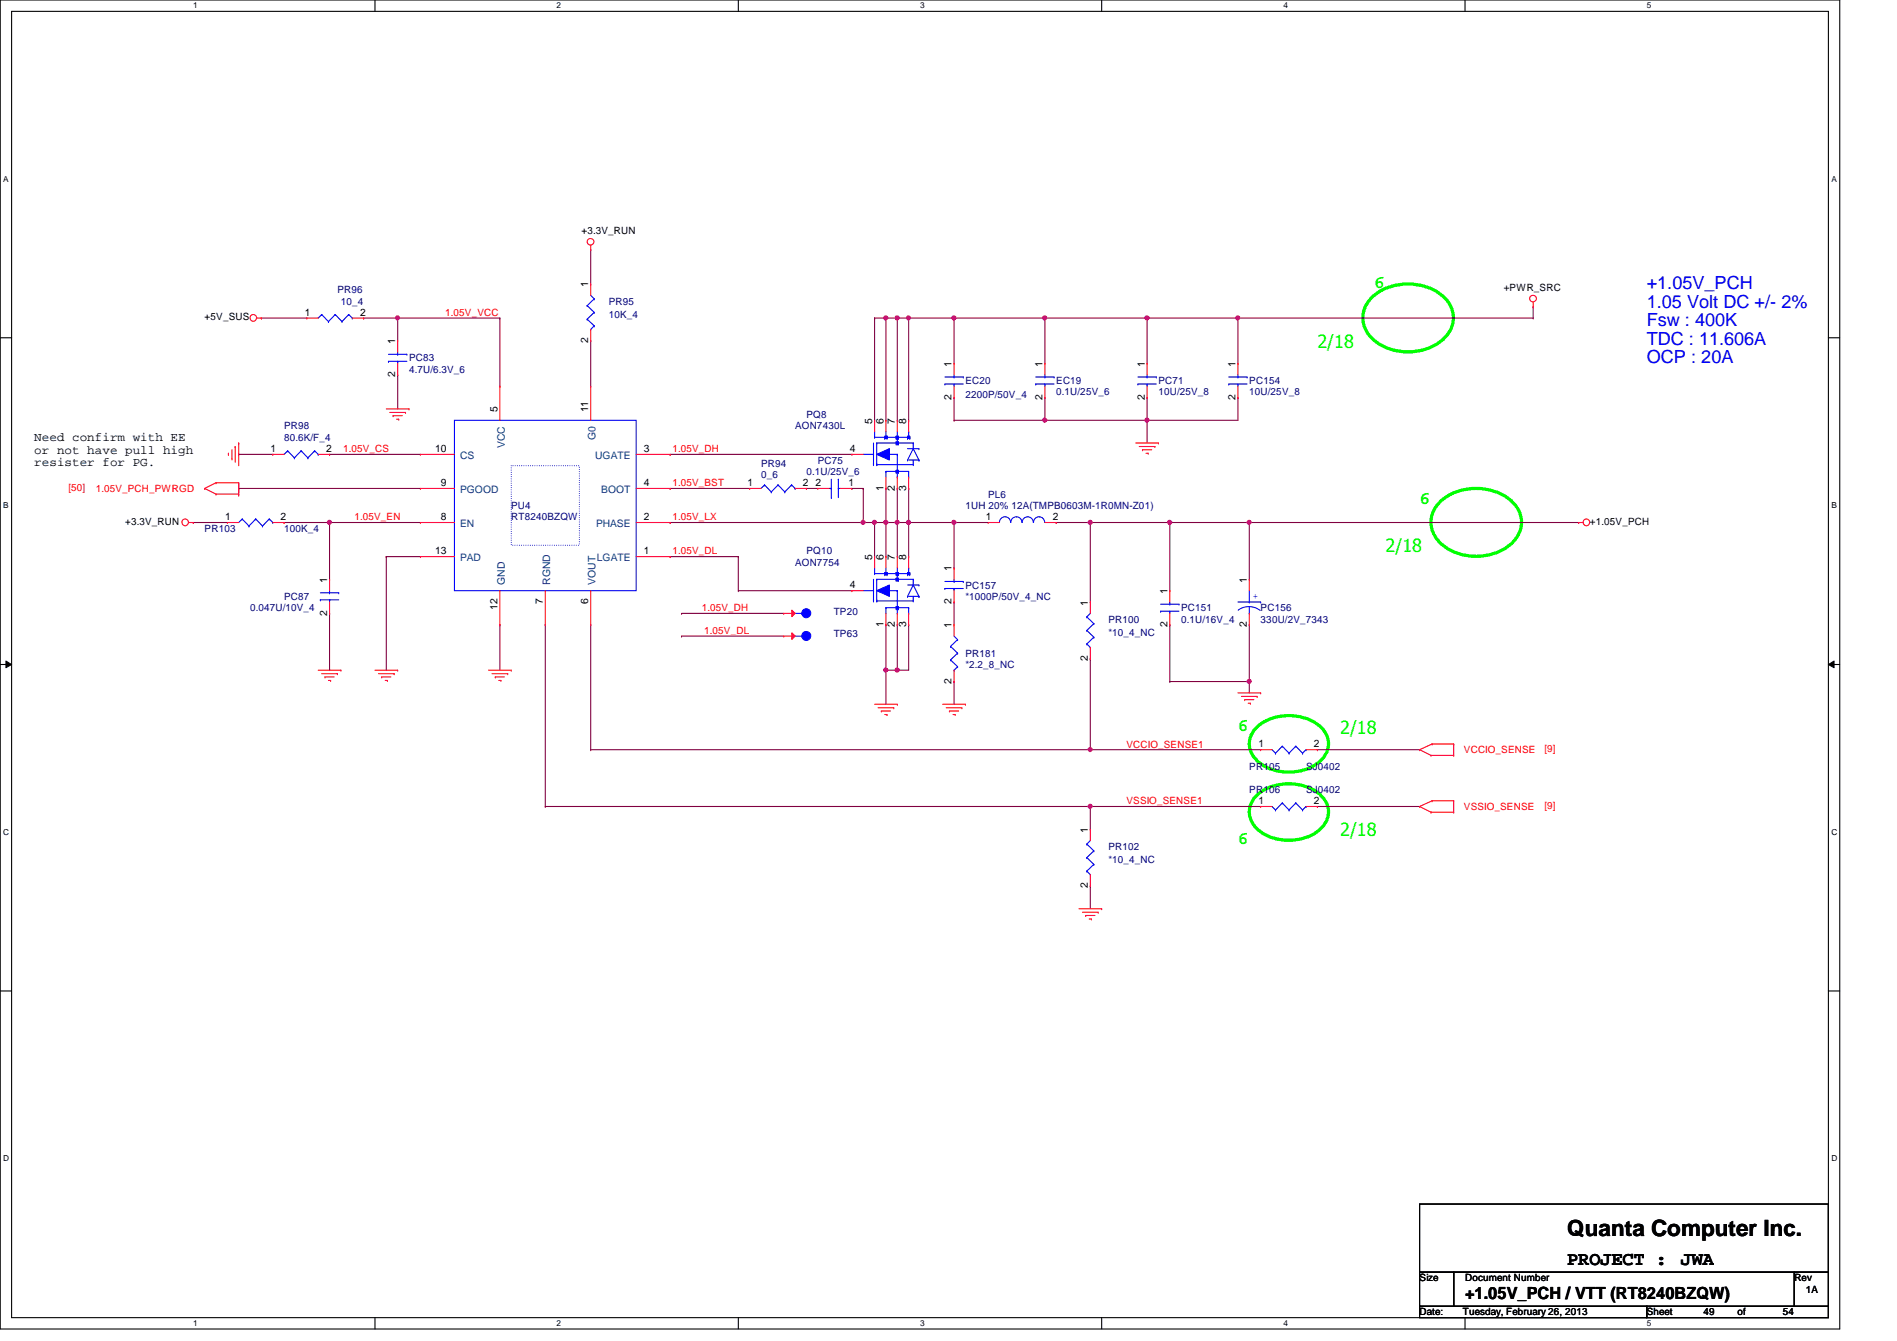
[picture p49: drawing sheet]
<svg xmlns="http://www.w3.org/2000/svg" width="297mm" height="210mm" viewBox="0 0 297 210" stroke-linecap="round" stroke-linejoin="round" font-family="sans-serif">
<defs><g id="words">
<text font-size="3.5" x="245.4" y="193.5">Quanta Computer Inc.</text>
<g font-size="3">
<text x="245.4" y="198.1">PROJECT :</text>
<text x="263.2" y="198.1">JWA</text>
</g>
<g font-size="2.8" fill="#0f0">
<text x="215.2" y="45">6</text>
<text x="206.3" y="54.4">2/18</text>
<text x="222.3" y="78.8">6</text>
<text x="217" y="86.4">2/18</text>
<text x="193.8" y="114.4">6</text>
<text x="209.8" y="114.9">2/18</text>
<text x="209.8" y="130.9">2/18</text>
<text x="193.8" y="132.2">6</text>
</g>
<g font-size="2.8" fill="#00f">
<text x="257.8" y="45.2">+1.05V_PCH</text>
<text x="257.8" y="48.1">1.05 Volt DC +/- 2%</text>
<text x="257.8" y="51.1">Fsw : 400K</text>
<text x="257.8" y="54">TDC : 11.606A</text>
<text x="257.8" y="56.9">OCP : 20A</text>
</g>
<text font-size="2.6" x="229.4" y="203.3">+1.05V_PCH / VTT (RT8240BZQW)</text>
<g font-size="1.9">
<text x="5.4" y="69.1">Need confirm with EE</text>
<text x="5.4" y="71">or not have pull high</text>
<text x="5.4" y="73">resister for PG.</text>
</g>
<g font-size="1.6">
<text x="91.1" y="36.7">+3.3V_RUN</text>
<text x="92.1" y="45" transform="rotate(-90 92.1 45)">1</text>
<text x="235.5" y="45.6">+PWR_SRC</text>
<text x="32" y="50.2">+5V_SUS</text>
<text x="47.7" y="49.4">1</text>
<text x="56.4" y="49.4">2</text>
<text x="61.9" y="53.9" transform="rotate(-90 61.9 53.9)">1</text>
<text x="92.1" y="53.7" transform="rotate(-90 92.1 53.7)">2</text>
<text x="61.9" y="59" transform="rotate(-90 61.9 59)">2</text>
<text x="149" y="57.4" transform="rotate(-90 149 57.4)">1</text>
<text x="163.2" y="57.4" transform="rotate(-90 163.2 57.4)">1</text>
<text x="179.2" y="57.4" transform="rotate(-90 179.2 57.4)">1</text>
<text x="193.5" y="57.4" transform="rotate(-90 193.5 57.4)">1</text>
<text x="77.9" y="64.6" transform="rotate(-90 77.9 64.6)">5</text>
<text x="92.1" y="64.6" transform="rotate(-90 92.1 64.6)">11</text>
<text x="149" y="62.6" transform="rotate(-90 149 62.6)">2</text>
<text x="163.2" y="62.6" transform="rotate(-90 163.2 62.6)">2</text>
<text x="179.2" y="62.6" transform="rotate(-90 179.2 62.6)">2</text>
<text x="193.5" y="62.6" transform="rotate(-90 193.5 62.6)">2</text>
<text x="42.4" y="70.7">1</text>
<text x="51.1" y="70.7">2</text>
<text x="68.2" y="70.7">10</text>
<text x="100.8" y="70.7">3</text>
<text x="133.1" y="70.7">4</text>
<text x="136.6" y="66.3" transform="rotate(-90 136.6 66.3)">5</text>
<text x="138.3" y="66.3" transform="rotate(-90 138.3 66.3)">6</text>
<text x="140.1" y="66.3" transform="rotate(-90 140.1 66.3)">7</text>
<text x="141.9" y="66.3" transform="rotate(-90 141.9 66.3)">8</text>
<text x="69" y="76.1">9</text>
<text x="100.8" y="76.1">4</text>
<text x="117" y="76.1">1</text>
<text x="125.7" y="76.1">2</text>
<text x="127.7" y="76.1">2</text>
<text x="132.8" y="76.1">1</text>
<text x="138.3" y="76.8" transform="rotate(-90 138.3 76.8)">1</text>
<text x="140.1" y="76.8" transform="rotate(-90 140.1 76.8)">2</text>
<text x="141.9" y="76.8" transform="rotate(-90 141.9 76.8)">3</text>
<text x="19.6" y="82.2">+3.3V_RUN</text>
<text x="35.3" y="81.4">1</text>
<text x="43.9" y="81.4">2</text>
<text x="69" y="81.4">8</text>
<text x="100.8" y="81.4">2</text>
<text x="154.4" y="81.4">1</text>
<text x="164.8" y="81.4">2</text>
<text x="249" y="82.2">+1.05V_PCH</text>
<text x="68.2" y="86.7">13</text>
<text x="100.8" y="86.7">1</text>
<text x="136.6" y="87.7" transform="rotate(-90 136.6 87.7)">5</text>
<text x="138.3" y="87.7" transform="rotate(-90 138.3 87.7)">6</text>
<text x="140.1" y="87.7" transform="rotate(-90 140.1 87.7)">7</text>
<text x="141.9" y="87.7" transform="rotate(-90 141.9 87.7)">8</text>
<text x="149" y="89.5" transform="rotate(-90 149 89.5)">1</text>
<text x="51.2" y="91.2" transform="rotate(-90 51.2 91.2)">1</text>
<text x="77.9" y="95.5" transform="rotate(-90 77.9 95.5)">12</text>
<text x="85" y="94.6" transform="rotate(-90 85 94.6)">7</text>
<text x="92.1" y="94.6" transform="rotate(-90 92.1 94.6)">6</text>
<text x="133.1" y="92.1">4</text>
<text x="149" y="94.6" transform="rotate(-90 149 94.6)">2</text>
<text x="170.3" y="94.8" transform="rotate(-90 170.3 94.8)">1</text>
<text x="182.8" y="93" transform="rotate(-90 182.8 93)">1</text>
<text x="195.2" y="91.2" transform="rotate(-90 195.2 91.2)">1</text>
<text x="51.2" y="96.4" transform="rotate(-90 51.2 96.4)">2</text>
<text x="138.3" y="98.1" transform="rotate(-90 138.3 98.1)">1</text>
<text x="140.1" y="98.1" transform="rotate(-90 140.1 98.1)">2</text>
<text x="141.9" y="98.1" transform="rotate(-90 141.9 98.1)">3</text>
<text x="149" y="98.3" transform="rotate(-90 149 98.3)">1</text>
<text x="182.8" y="98.1" transform="rotate(-90 182.8 98.1)">2</text>
<text x="195.2" y="98.1" transform="rotate(-90 195.2 98.1)">2</text>
<text x="149" y="107" transform="rotate(-90 149 107)">2</text>
<text x="170.3" y="103.5" transform="rotate(-90 170.3 103.5)">2</text>
<text x="197.1" y="117">1</text>
<text x="205.7" y="117">2</text>
<text x="197.1" y="125.9">1</text>
<text x="205.7" y="125.9">2</text>
<text x="170.3" y="130.3" transform="rotate(-90 170.3 130.3)">1</text>
<text x="170.3" y="139" transform="rotate(-90 170.3 139)">2</text>
<text x="222.3" y="200.6">Size</text>
<text x="229.4" y="200.6">Document Number</text>
<text x="281" y="200.6">Rev</text>
<text x="282.7" y="202.4">1A</text>
<text x="222.3" y="205.9">Date:</text>
<text x="229.1" y="205.9">Tuesday, February 26, 2013</text>
<text x="257.8" y="205.9">Sheet</text>
<text x="266.7" y="205.9">49</text>
<text x="272.1" y="205.9">of</text>
<text x="279.2" y="205.9">54</text>
</g>
<g font-size="1.6" fill="#000080">
<text x="52.8" y="45.9">PR96</text>
<text x="53.4" y="47.7">10_4</text>
<text x="95.3" y="47.7">PR95</text>
<text x="95.3" y="49.8">10K_4</text>
<text x="64" y="56.6">PC83</text>
<text x="64" y="58.3">4.7U/6.3V_6</text>
<text x="126.3" y="65.4">PQ8</text>
<text x="151.2" y="60.1">EC20</text>
<text x="151.2" y="62.2">2200P/50V_4</text>
<text x="165.4" y="60.1">EC19</text>
<text x="165.4" y="61.9">0.1U/25V_6</text>
<text x="181.4" y="60.1">PC71</text>
<text x="181.4" y="61.9">10U/25V_8</text>
<text x="195.6" y="60.1">PC154</text>
<text x="195.6" y="61.9">10U/25V_8</text>
<text x="44.5" y="67.2">PR98</text>
<text x="44.5" y="69">80.6K/F_4</text>
<text x="124.5" y="67.2">AON7430L</text>
<text x="119.2" y="73.1">PR94</text>
<text x="119.2" y="74.9">0_6</text>
<text x="126.3" y="74.3">0.1U/25V_6</text>
<text x="128.1" y="72.6">PC75</text>
<text x="154.7" y="77.9">PL6</text>
<text x="32" y="83.2">PR103</text>
<text x="44.5" y="83.2">100K_4</text>
<text x="80" y="79.7">PU4</text>
<text x="80" y="81.4">RT8240BZQW</text>
<text x="151.2" y="79.7">1UH 20% 12A(TMPB0603M-1R0MN-Z01)</text>
<text x="124.5" y="88.6">AON7754</text>
<text x="126.3" y="86.8">PQ10</text>
<text x="39.2" y="95.7">0.047U/10V_4</text>
<text x="44.5" y="93.9">PC87</text>
<text x="151.2" y="92.1">PC157</text>
<text x="151.2" y="93.9">*1000P/50V_4_NC</text>
<text x="185" y="95.7">PC151</text>
<text x="197.4" y="95.7">PC156</text>
<text x="130.6" y="99.8">TP63</text>
<text x="130.6" y="96.2">TP20</text>
<text x="173.6" y="97.5">PR100</text>
<text x="173.6" y="99.6">*10_4_NC</text>
<text x="185" y="97.5">0.1U/16V_4</text>
<text x="197.4" y="97.5">330U/2V_7343</text>
<text x="151.2" y="102.8">PR181</text>
<text x="151.2" y="104.6">*2.2_8_NC</text>
<text x="195.6" y="124.1">PR106</text>
<text x="195.6" y="120.6">PR105</text>
<text x="204.5" y="124.1">SJ0402</text>
<text x="204.5" y="120.6">SJ0402</text>
<text x="173.6" y="133">PR102</text>
<text x="173.6" y="135.1">*10_4_NC</text>
</g>
<g font-size="1.6" fill="#f00">
<text x="69.7" y="49.4">1.05V_VCC</text>
<text x="53.7" y="70.8">1.05V_CS</text>
<text x="105.3" y="70.8">1.05V_DH</text>
<text x="10.7" y="76.8">[50]</text>
<text x="15" y="77">1.05V_PCH_PWRGD</text>
<text x="105.3" y="76.1">1.05V_BST</text>
<text x="55.5" y="81.4">1.05V_EN</text>
<text x="105.3" y="81.4">1.05V_LX</text>
<text x="105.3" y="86.8">1.05V_DL</text>
<text x="109.9" y="95.7">1.05V_DH</text>
<text x="110.3" y="99.2">1.05V_DL</text>
<text x="176.4" y="117">VCCIO_SENSE1</text>
<text x="229.2" y="117.9">VCCIO_SENSE</text>
<text x="241.8" y="117.7">[9]</text>
<text x="176.4" y="125.9">VSSIO_SENSE1</text>
<text x="229.2" y="126.8">VSSIO_SENSE</text>
<text x="241.8" y="126.6">[9]</text>
</g>
<g font-size="1.6" fill="#004080">
<text x="72" y="71.8">CS</text>
<text x="79" y="70.1" transform="rotate(-90 79 70.1)">VCC</text>
<text x="93.2" y="71.8">UGATE</text>
<text x="93.3" y="68.8" transform="rotate(-90 93.3 68.8)">G0</text>
<text x="72" y="77.2">PGOOD</text>
<text x="94.1" y="77.2">BOOT</text>
<text x="72" y="82.5">EN</text>
<text x="93.3" y="82.5">PHASE</text>
<text x="72" y="87.8">PAD</text>
<text x="93.5" y="87.8">LGATE</text>
<text x="79" y="91.6" transform="rotate(-90 79 91.6)">GND</text>
<text x="86.1" y="91.6" transform="rotate(-90 86.1 91.6)">RGND</text>
<text x="93.3" y="91.6" transform="rotate(-90 93.3 91.6)">VOUT</text>
</g>
<text font-size="1.6" fill="#00f" x="196.2" y="93.7">+</text>
<g font-size="1.3">
<text x="30.3" y="1.3">1</text>
<text x="87.2" y="1.3">2</text>
<text x="144.1" y="1.3">3</text>
<text x="201" y="1.3">4</text>
<text x="257.8" y="1.3">5</text>
<text x=".5" y="28.4">A</text>
<text x="286.8" y="28.4">A</text>
<text x=".5" y="79.5">B</text>
<text x="286.8" y="79.5">B</text>
<text x=".5" y="130.7">C</text>
<text x="286.8" y="130.7">C</text>
<text x=".5" y="181.8">D</text>
<text x="286.8" y="181.8">D</text>
<text x="30.3" y="207.6">1</text>
<text x="87.2" y="207.6">2</text>
<text x="144.1" y="207.6">3</text>
<text x="201" y="207.6">4</text>
<text x="257.8" y="207.6">5</text>
</g>
</g></defs>
<path d="M0 0h288.1v208h-288.1zM1.8 1.8h284.5v204.4h-284.5z" fill="none" stroke="#000" stroke-width=".17"/>
<g fill="#fff">
<path d="M30.3 .2h.6v1.4h-.6z"/>
<path d="M30.3 206.4h.6v1.4h-.6z"/>
</g>
<path d="M58.7 0v1.8M58.7 206.2v1.8" fill="none" stroke="#000" stroke-width=".17"/>
<g fill="#fff">
<path d="M87.2 .2h.6v1.4h-.6z"/>
<path d="M87.2 206.4h.6v1.4h-.6z"/>
</g>
<path d="M115.6 0v1.8M115.6 206.2v1.8" fill="none" stroke="#000" stroke-width=".17"/>
<g fill="#fff">
<path d="M144.1 .2h.6v1.4h-.6z"/>
<path d="M144.1 206.4h.6v1.4h-.6z"/>
</g>
<path d="M172.5 0v1.8M172.5 206.2v1.8" fill="none" stroke="#000" stroke-width=".17"/>
<g fill="#fff">
<path d="M201 .2h.6v1.4h-.6z"/>
<path d="M201 206.4h.6v1.4h-.6z"/>
</g>
<path d="M229.4 0v1.8M229.4 206.2v1.8" fill="none" stroke="#000" stroke-width=".17"/>
<g fill="#fff">
<path d="M257.8 .2h.7v1.4h-.7z"/>
<path d="M257.8 206.4h.7v1.4h-.7z"/>
<path d="M.5 27.3h.8v1.4h-.8z"/>
<path d="M286.8 27.3h.8v1.4h-.8z"/>
<path d="M.5 78.4h.8v1.4h-.8z"/>
<path d="M286.8 78.4h.8v1.4h-.8z"/>
</g>
<path d="M0 52.9h1.8M286.3 52.9h1.8" fill="none" stroke="#000" stroke-width=".17"/>
<g fill="#fff">
<path d="M.5 129.5h.9v1.4h-.9z"/>
<path d="M286.8 129.5h.9v1.4h-.9z"/>
</g>
<path d="M0 104h1.8M286.3 104h1.8" fill="none" stroke="#000" stroke-width=".17"/>
<path d="M.9 103.5l.9 .5-.9 .5zM286.3 104l.9-.5v1z" fill="#000"/>
<path d="M.9 103.5l.9 .5-.9 .5zM286.3 104l.9-.5v1z" fill="none" stroke="#000" stroke-width=".16"/>
<g fill="#fff">
<path d="M.5 180.6h.9v1.4h-.9z"/>
<path d="M286.8 180.6h.9v1.4h-.9z"/>
</g>
<path d="M0 155.1h1.8M286.3 155.1h1.8" fill="none" stroke="#000" stroke-width=".17"/>
<path d="M214.8 46.6a8.7 8.7 0 0 1 11.4 0 4.4 4.4 0 0 1-.7 6.9 8.7 8.7 0 0 1-10.7-.6 4.3 4.3 0 0 1 0-6.3zM225.4 78.6a8.7 8.7 0 0 1 11.5 0 4.4 4.4 0 0 1-.7 6.9 8.7 8.7 0 0 1-10.8-.6 4.3 4.3 0 0 1 0-6.3zM196.8 113.8a7.9 7.9 0 0 1 10 0 3.5 3.5 0 0 1-.6 5.8 7.9 7.9 0 0 1-9.4-.6 3.5 3.5 0 0 1 0-5.2zM196.8 124.5a7.9 7.9 0 0 1 10 0 3.5 3.5 0 0 1-.6 5.7 7.9 7.9 0 0 1-9.4-.5 3.5 3.5 0 0 1 0-5.2z" fill="none" stroke="#0f0" stroke-width=".51"/>
<path d="M142.3 81.8h.1M142.3 81.8h7.1" fill="none" stroke="#800040" stroke-width=".17"/>
<circle cx="149.4" cy="81.8" r=".32" fill="#f0f"/>
<circle cx="149.4" cy="81.8" r=".32" fill="none" stroke="#f0f" stroke-width=".17"/>
<circle cx="142.3" cy="81.8" r=".32" fill="#f0f"/>
<circle cx="142.3" cy="81.8" r=".32" fill="none" stroke="#f0f" stroke-width=".17"/>
<g fill="none" stroke="#800040" stroke-width=".17">
<path d="M37.4 76.5h.1M37.4 71.1h.1M37.4 76.5h28.4M37.4 71.1h5.3M104.9 76.5h.1M104.9 76.5h12.5M140.5 76.5h.1M140.5 76.5v5.3M142.3 76.5h.1M142.3 76.5v5.3M60.5 87.1h.1M60.5 87.1h5.3"/>
<path d="M106.7 96h.1M106.7 99.6h.1M106.7 96h16M106.7 99.6h16"/>
</g>
<circle cx="140.5" cy="81.8" r=".32" fill="#f0f"/>
<circle cx="140.5" cy="81.8" r=".32" fill="none" stroke="#f0f" stroke-width=".17"/>
<path d="M62.3 49.8h.1M62.3 49.8v3.5M138.7 97.8h.1M138.7 97.8v7.1M140.5 81.8h.1M140.5 81.8v5.3M138.7 104.9h.1M138.7 104.9h1.8" fill="none" stroke="#800040" stroke-width=".17"/>
<circle cx="140.5" cy="104.9" r=".32" fill="#f0f"/>
<circle cx="140.5" cy="104.9" r=".32" fill="none" stroke="#f0f" stroke-width=".17"/>
<path d="M140.5 49.8h.1M140.5 49.8h1.8M60.5 87.1h.1M60.5 87.1v17.8M149.4 81.8h.1M149.4 81.8v7.1M149.4 81.8h5.3M138.7 104.9h.1M138.7 104.9v5.3M140.5 104.9h.1M140.5 104.9h1.8" fill="none" stroke="#800040" stroke-width=".17"/>
<circle cx="138.7" cy="104.9" r=".32" fill="#f0f"/>
<circle cx="138.7" cy="104.9" r=".32" fill="none" stroke="#f0f" stroke-width=".17"/>
<path d="M138.7 49.8h.1M138.7 49.8v16" fill="none" stroke="#800040" stroke-width=".17"/>
<circle cx="138.7" cy="49.8" r=".32" fill="#f0f"/>
<circle cx="138.7" cy="49.8" r=".32" fill="none" stroke="#f0f" stroke-width=".17"/>
<path d="M136.9 49.8h.1M136.9 49.8v16M149.4 49.8h.1M149.4 49.8h14.2M140.5 97.8h.1M140.5 97.8v7.1M142.3 97.8h.1M142.3 97.8v7.1M170.7 81.8h.1M170.7 81.8h12.5" fill="none" stroke="#800040" stroke-width=".17"/>
<circle cx="183.1" cy="81.8" r=".32" fill="#f0f"/>
<circle cx="183.1" cy="81.8" r=".32" fill="none" stroke="#f0f" stroke-width=".17"/>
<circle cx="170.7" cy="81.8" r=".32" fill="#f0f"/>
<circle cx="170.7" cy="81.8" r=".32" fill="none" stroke="#f0f" stroke-width=".17"/>
<g fill="none" stroke="#800040" stroke-width=".17">
<path d="M138.7 49.8h.1M138.7 49.8h1.8M140.5 49.8h.1M140.5 49.8v16M142.3 49.8h.1M142.3 49.8v16M240.1 48h.1M240.1 48v1.8M179.6 65.8h.1M179.6 65.8v3.5M149.4 94.2h.1M149.4 94.2v3.6"/>
<path d="M149.4 106.7h.1M149.4 106.7v3.5"/>
</g>
<circle cx="140.5" cy="49.8" r=".32" fill="#f0f"/>
<circle cx="140.5" cy="49.8" r=".32" fill="none" stroke="#f0f" stroke-width=".17"/>
<path d="M142.3 49.8h.1M142.3 49.8h7.1M163.6 49.8h.1M163.6 49.8h16" fill="none" stroke="#800040" stroke-width=".17"/>
<circle cx="149.4" cy="49.8" r=".32" fill="#f0f"/>
<circle cx="149.4" cy="49.8" r=".32" fill="none" stroke="#f0f" stroke-width=".17"/>
<circle cx="142.3" cy="49.8" r=".32" fill="#f0f"/>
<circle cx="142.3" cy="49.8" r=".32" fill="none" stroke="#f0f" stroke-width=".17"/>
<path d="M163.6 49.8h.1M163.6 49.8v7.1" fill="none" stroke="#800040" stroke-width=".17"/>
<circle cx="163.6" cy="49.8" r=".32" fill="#f0f"/>
<circle cx="163.6" cy="49.8" r=".32" fill="none" stroke="#f0f" stroke-width=".17"/>
<path d="M149.4 49.8h.1M149.4 49.8v7.1M179.6 49.8h.1M179.6 49.8v7.1M149.4 62.2h.1M149.4 62.2v3.6M163.6 62.2h.1M163.6 62.2v3.6" fill="none" stroke="#800040" stroke-width=".17"/>
<circle cx="179.6" cy="49.8" r=".32" fill="#f0f"/>
<circle cx="179.6" cy="49.8" r=".32" fill="none" stroke="#f0f" stroke-width=".17"/>
<g fill="none" stroke="#800040" stroke-width=".17">
<path d="M40.9 49.8h.1M40.9 49.8h7.1M56.9 49.8h.1M56.9 49.8h5.4M104.9 71.1h.1M104.9 71.1h28.5M133.4 76.5h.1M133.4 76.5h1.8M135.2 76.5h.1M135.2 76.5v5.3M78.3 97.8h.1M78.3 97.8v7.1"/>
<path d="M85.4 97.8h.1M85.4 97.8v28.4M92.5 97.8h.1M92.5 97.8v19.5M104.9 87.1h.1M104.9 87.1h10.7M135.2 81.8h.1M135.2 81.8h1.7M136.9 81.8h.1M136.9 81.8v5.3M165.4 81.8h.1M165.4 81.8h5.3"/>
<path d="M170.7 81.8h.1M170.7 81.8v12.4M183.2 81.8h.1M183.2 97.8h.1M183.2 81.8h12.4M183.2 81.8v10.7M183.2 97.8v8.9M195.6 81.8h.1M195.6 81.8v8.9M195.6 106.7h.1M195.6 106.7v1.8"/>
</g>
<circle cx="136.9" cy="81.8" r=".32" fill="#f0f"/>
<circle cx="136.9" cy="81.8" r=".32" fill="none" stroke="#f0f" stroke-width=".17"/>
<path d="M104.9 81.8h.1M104.9 81.8h30.3M136.9 81.8h.1M136.9 81.8h1.8" fill="none" stroke="#800040" stroke-width=".17"/>
<circle cx="135.1" cy="81.8" r=".32" fill="#f0f"/>
<circle cx="135.1" cy="81.8" r=".32" fill="none" stroke="#f0f" stroke-width=".17"/>
<path d="M138.7 76.5h.1M138.7 76.5v5.3" fill="none" stroke="#800040" stroke-width=".17"/>
<circle cx="138.7" cy="81.8" r=".32" fill="#f0f"/>
<circle cx="138.7" cy="81.8" r=".32" fill="none" stroke="#f0f" stroke-width=".17"/>
<path d="M51.6 81.8h.1M51.6 81.8h14.2M115.6 92.5h.1M115.6 87.1h.1M115.6 92.5h17.8M115.6 87.1v5.4M138.7 81.8h.1M138.7 81.8h3.6M140.5 81.8h.1" fill="none" stroke="#800040" stroke-width=".17"/>
<circle cx="51.6" cy="81.8" r=".32" fill="#f0f"/>
<circle cx="51.6" cy="81.8" r=".32" fill="none" stroke="#f0f" stroke-width=".17"/>
<g fill="none" stroke="#800040" stroke-width=".17">
<path d="M62.3 58.7h.1M62.3 49.8h.1M62.3 58.7v5.3M62.3 49.8h16M78.3 49.8h.1M78.3 49.8v10.7M136.9 49.8h.1M136.9 49.8h1.8M51.6 71.1h.1M51.6 71.1h14.2M30.3 81.8h.1M30.3 81.8h5.3"/>
<path d="M142.3 81.8h.1M142.3 81.8v5.3"/>
</g>
<circle cx="62.2" cy="49.8" r=".32" fill="#f0f"/>
<circle cx="62.2" cy="49.8" r=".32" fill="none" stroke="#f0f" stroke-width=".17"/>
<g fill="none" stroke="#800040" stroke-width=".17">
<path d="M193.8 49.8h46.3M240.1 49.8h.1M126.3 76.5h.1M126.3 76.5h1.8M44.5 81.8h.1M44.5 81.8h7.1M51.6 96h.1M51.6 81.8h.1M51.6 81.8v8.9M51.6 96v8.9M138.7 81.8h.1M138.7 81.8v5.3"/>
<path d="M170.7 117.3h.1M170.7 103.1h.1M170.7 103.1v14.2M170.7 117.3h26.7M206.3 117.3h.1M206.3 117.3h16M85.4 126.2h.1M85.4 126.2h112M170.7 138.7h.1M170.7 126.2h.1M170.7 126.2v3.6M170.7 138.7v3.5"/>
<path d="M206.3 126.2h.1M206.3 126.2h16"/>
</g>
<circle cx="170.7" cy="126.2" r=".32" fill="#f0f"/>
<circle cx="170.7" cy="126.2" r=".32" fill="none" stroke="#f0f" stroke-width=".17"/>
<path d="M92.5 117.3h.1M92.5 117.3h78.2" fill="none" stroke="#800040" stroke-width=".17"/>
<circle cx="170.7" cy="117.3" r=".32" fill="#f0f"/>
<circle cx="170.7" cy="117.3" r=".32" fill="none" stroke="#f0f" stroke-width=".17"/>
<path d="M193.8 49.8h.1M193.8 49.8v7.1" fill="none" stroke="#800040" stroke-width=".17"/>
<circle cx="193.8" cy="49.8" r=".32" fill="#f0f"/>
<circle cx="193.8" cy="49.8" r=".32" fill="none" stroke="#f0f" stroke-width=".17"/>
<path d="M179.6 49.8h.1M179.6 49.8h14.2M195.6 97.8h.1M195.6 97.8v8.9h-12.4M183.2 106.7h.1" fill="none" stroke="#800040" stroke-width=".17"/>
<circle cx="195.6" cy="106.7" r=".32" fill="#f0f"/>
<circle cx="195.6" cy="106.7" r=".32" fill="none" stroke="#f0f" stroke-width=".17"/>
<path d="M149.4 65.8h.1M149.4 65.8h14.2M179.6 65.8h.1M193.8 62.2h.1M193.8 62.2v3.6h-14.2" fill="none" stroke="#800040" stroke-width=".17"/>
<circle cx="179.6" cy="65.8" r=".32" fill="#f0f"/>
<circle cx="179.6" cy="65.8" r=".32" fill="none" stroke="#f0f" stroke-width=".17"/>
<path d="M163.6 65.8h.1M163.6 65.8h16" fill="none" stroke="#800040" stroke-width=".17"/>
<circle cx="163.6" cy="65.8" r=".32" fill="#f0f"/>
<circle cx="163.6" cy="65.8" r=".32" fill="none" stroke="#f0f" stroke-width=".17"/>
<path d="M92.5 39.1h.1M92.5 39.1v5.3M92.5 53.3h.1M92.5 53.3v7.2M179.6 62.2h.1M179.6 62.2v3.6M195.6 81.8h51.6M247.2 81.8h.1" fill="none" stroke="#800040" stroke-width=".17"/>
<circle cx="195.6" cy="81.8" r=".32" fill="#f0f"/>
<circle cx="195.6" cy="81.8" r=".32" fill="none" stroke="#f0f" stroke-width=".17"/>
<g fill="none" stroke="#f00" stroke-width=".17">
<path d="M92.5 39.1h.1M92.5 38.4v.7M40.2 49.8h.7M40.9 49.8h.1M240.1 48h.1M240.1 47.3v.7M32 76.5h.1M32 76.5l1.8 .8M33.8 75.6h.1M33.8 77.3h.1M33.8 75.6h3.6M33.8 75.6l-1.8 .9"/>
<path d="M33.8 77.3h3.6M35.8 71h.1M35.8 71v.3M36.3 71.8h.1M36.3 70.4v1.4M36.8 69.9h.1M36.8 69.9v2.4M37.4 69.3h.1M37.4 77.5h.1M37.4 77.3h.1M37.4 75.6h.1M37.4 69.3v3.6"/>
<path d="M37.4 75.6v1.9M60.5 64h3.5M61 64.6h2.5M61.5 65.1h.1M61.5 65.1h1.5M62.1 65.6h.3M62.4 65.6h.1M63.5 64.6h.1M64 64h.1M177.8 69.3h3.6M178.4 69.9h2.4M178.9 70.4h.1"/>
<path d="M178.9 70.4h1.4M179.4 71h.4M179.8 71h.1M180.8 69.9h.1M181.4 69.3h.1M29.5 81.8h.8M30.3 81.8h.1M247.2 81.8h.1M247.2 81.8h.7M49.8 104.9h3.6M50.4 105.5h2.4M50.9 106h.1"/>
<path d="M50.9 106h1.4M51.4 106.5h.4M51.8 106.5h.1M52.8 105.5h.1M53.4 104.9h.1M58.7 104.9h3.6M59.3 105.5h2.4M59.8 106h.1M59.8 106h1.4M60.3 106.5h.4M60.7 106.5h.1M61.7 105.5h.1"/>
<path d="M62.3 104.9h.1M76.5 104.9h3.5M77 105.5h2.5M77.6 106h.1M77.6 106h1.4M78.1 106.5h.3M78.4 106.5h.1M79.5 105.5h.1M80 104.9h.1M136.9 110.2h3.6M137.5 110.8h2.5M138 111.3h.1"/>
<path d="M138 111.3h1.4M138.6 111.8h.3M138.9 111.8h.1M140 110.8h.1M140.5 110.2h.1M147.6 110.2h3.6M148.2 110.8h2.4M148.7 111.3h.1M148.7 111.3h1.4M149.2 111.8h.4M149.6 111.8h.1M150.6 110.8h.1"/>
<path d="M151.2 110.2h.1M193.8 108.5h3.6M194.4 109h2.4M194.9 109.5h.1M194.9 109.5h1.4M195.4 110.1h.4M195.8 110.1h.1M196.8 109h.1M197.4 108.5h.1M222.3 117.3h.1M222.3 117.3l1.8 .9M224.1 118.2h.1"/>
<path d="M224.1 118.2h3.5M224.2 116.5h.1M224.2 116.5l-1.9 .8M224.2 116.5h3.4M227.6 116.5h.1M227.6 118.2h.1M227.6 116.5v1.7M222.3 126.2h.1M222.3 126.2l1.8 .9M224.1 127.1h.1M224.1 127.1h3.5M224.2 125.3h.1"/>
<path d="M224.2 125.3l-1.9 .9M224.2 125.3h3.4M227.6 125.3h.1M227.6 127.1h.1M227.6 125.3v1.8M168.9 142.2h3.6M169.5 142.8h2.5M170 143.3h.1M170 143.3h1.4M170.6 143.8h.3M170.9 143.8h.1M172 142.8h.1"/>
<path d="M172.5 142.2h.1"/>
<circle cx="92.5" cy="37.8" r=".52"/>
<circle cx="39.6" cy="49.8" r=".52"/>
<circle cx="240.1" cy="46.7" r=".52"/>
<circle cx="29" cy="81.8" r=".52"/>
<circle cx="248.4" cy="81.8" r=".52"/>
</g>
<path d="M222.3 188.5h64v10.6h-64zM222.3 199.1h5.3v5.4h-5.3zM227.6 199.1h53.4v5.4h-53.4zM281 199.1h5.3v5.4h-5.3zM222.3 204.5h35.5v1.7h-35.5zM257.8 204.5h28.5v1.7h-28.5z" fill="none" stroke="#000" stroke-width=".17"/>
<path d="M137.3 71.1l2-.9v1.8z" fill="#00f"/>
<g fill="none" stroke="#00f" stroke-width=".17">
<path d="M60.8 56.6h.1M60.8 56.6h2.9M60.8 55.5h2.9M62.3 55.5h.1M62.3 56.6h.1M62.3 55.1v.4M62.3 56.6v.3M63.7 55.5h.1M91.9 47.8h.1M91.9 50h.1M91.9 47.8l1.1 1.1M91.9 50l1.1 1"/>
<path d="M92.5 51.6h.1M92.5 46.2l.5 .6M93 46.8h.1M93 48.9h.1M93 51h.1M93 46.8l-1.1 1M93 48.9l-1.1 1.1M93 51l-.5 .6M178.2 59h2.9M179.6 59h.1M179.6 58.7v.3M181.1 59h.1"/>
<path d="M119.7 75.9h.1M119.7 75.9l-.5 .6M119.7 75.9l1.1 1.1M120.8 77h.1M121.8 75.9h.1M121.8 75.9l-1 1.1M121.8 75.9l1.1 1.1M122.9 77h.1M123.9 75.9h.1M123.9 75.9l-1 1.1M123.9 75.9l.6 .6M124.5 76.5h.1"/>
<path d="M129.8 76.5h.4M130.2 77.9h.1M130.2 76.5h.1M130.2 75v2.9M131.3 76.5h.1M131.3 75h.1M131.3 76.5h.3M131.3 75v2.9M135.2 71.1h1.6M136.8 71.1h.1M136.8 72.6h.1M136.8 72.7h.1"/>
<path d="M136.8 69.3v3.4M136.9 68.5h.1M136.9 67.6v.9M136.9 68.5h5.4M137.3 71.1l2-.9v1.8zM137.3 69.3h.1M137.3 72.7h.1M137.3 69.3v3.4M137.3 69.3h5.7M137.3 72.7h5.7M138.6 68.3h.1M138.6 68.6h.1"/>
<path d="M138.6 68.3h.3M138.6 68.6h.3M138.6 68.3v.3M138.7 68.5h.1M138.7 73.8h.1M138.7 67.6v.9M138.7 73.8v.9M138.7 73.8h3.6M138.9 68.5h.1M138.9 68.3h.1M138.9 68.6h.1M138.9 68.3v.3"/>
<path d="M139.3 71.1h1.2M140.3 68.3h.1M140.3 68.6h.1M140.3 69.2h.1M140.3 69.5h.1M140.3 73.6h.1M140.3 74h.1M140.3 68.3h.4M140.3 68.6h.4M140.3 68.3v.3M140.3 69.2v.3M140.3 73.6v.4"/>
<path d="M140.3 69.5h.4M140.3 69.2h.4M140.3 73.6h.4M140.3 74h.4M140.5 68.5h.1M140.5 68.6h.1M140.5 71.1h.1M140.5 69.3h.1M140.5 69.5h.1M140.5 73.6h.1M140.5 73.8h.1M140.5 74.7h.1"/>
<path d="M140.5 67.6v1.7M140.5 71.1v3.6M140.7 68.6h.1M140.7 68.3h.1M140.7 69.5h.1M140.7 69.2h.1M140.7 74h.1M140.7 73.6h.1M140.7 68.3v.3M140.7 69.2v.3M140.7 73.6v.4M142.1 68.6h.1"/>
<path d="M142.1 68.3h.1M142.1 72h.1M142.1 68.3h.3M142.1 68.6h.3M142.1 68.3v.3M142.1 70.2h1.8M142.3 68.3h.1M142.3 73.8h.1M142.3 74.7h.1M142.3 68.5h.1M142.3 67.6h.1M142.3 67.6v.9"/>
<path d="M142.3 73.8v.9M142.3 72h1.6M142.4 68.3h.1M142.4 68.5h.1M142.4 68.6h.1M142.4 68.3v.3M143 69.3h.1M143 70.2h.1M143 72.7h.1M143 69.3v.9M143 72v.7M143 70.2l-.9 1.8"/>
<path d="M143 70.2l.9 1.8M143.9 70.2h.1M143.9 72h.1M178.2 60.1h.1M178.2 60.1h2.9M179.6 60.1h.1M179.6 60.1v.4M149.4 99.6l.5 .5M156.5 81.8a.87 .87 0 0 1 .9-.9 .87 .87 0 0 1 .8 .9M158.3 81.8a.87 .87 0 0 1 .8-.9 .87 .87 0 0 1 .9 .9M160.1 81.8a.87 .87 0 0 1 .8-.9 .87 .87 0 0 1 .9 .9M161.8 81.8a.87 .87 0 0 1 .9-.9 .87 .87 0 0 1 .9 .9"/>
<path d="M170.2 96.6h.1M170.2 98.7h.1M170.2 96.6l1.1 1M170.2 98.7l1.1 1M170.7 96l-.5 .6M171.3 97.6h.1M171.3 99.7h.1M171.3 97.6l-1.1 1.1M171.3 99.7l-1.1 1.1M193.8 94.2h3.6M195.6 96h.1M195.6 94.2h.1"/>
<path d="M195.6 95l.7 .1 1 .4M195.6 95l-1.1 .1-.6 .4M195.6 92.5v1.7M195.6 95v1M197.4 94.2h.1M148.8 101.2h.1M148.8 103.3h.1M148.8 101.2l1.1 1M148.8 103.3l1.1 1.1M149.4 104.9h.1M149.9 100.1h.1M149.9 102.2h.1"/>
<path d="M149.9 104.4h.1M149.9 100.1l-1.1 1.1M149.9 102.2l-1.1 1.1M149.9 104.4l-.5 .5M170.2 100.8h.1M170.2 100.8l.5 .5M170.7 101.3h.1M170.2 132.1h.1M170.2 134.2h.1M170.2 136.4h.1M170.2 132.1l1.1 1.1M170.2 134.2l1.1 1.1"/>
<path d="M170.2 136.4l.5 .5M170.7 136.9h.1M170.7 131.6l-.5 .5M171.3 133.2h.1M171.3 135.3h.1M171.3 133.2l-1.1 1M171.3 135.3l-1.1 1.1"/>
</g>
<g fill="none" stroke="#f00" stroke-width=".17">
<path d="M62.3 53.3h.1M62.3 58.7h.1M62.3 53.3v1.8M62.3 56.9v1.8M92.5 44.4h.1M92.5 53.3h.1M92.5 44.4v1.8M92.5 51.6v1.7M179.6 56.9h.1M179.6 56.9v1.8M117.4 76.5h.1M117.4 76.5h1.8"/>
<path d="M124.5 76.5h1.8M126.3 76.5h.1M128.1 76.5h.1M128.1 76.5h1.7M131.6 76.5h1.8M133.4 71.1h.1M133.4 76.5h.1M133.4 71.1h1.8M136.9 65.8h.1M136.9 65.8v1.8M138.7 65.8h.1M138.7 76.5h.1"/>
<path d="M138.7 65.8v1.8M138.7 74.7v1.8M140.5 65.8h.1M140.5 76.5h.1M140.5 65.8v1.8M140.5 74.7v1.8M142.3 65.8h.1M142.3 76.5h.1M142.3 65.8v1.8M142.3 74.7v1.8M179.6 62.2h.1M179.6 60.5v1.7"/>
<path d="M149.4 97.8h.1M149.4 97.8v1.8M154.7 81.8h.1M154.7 81.8h1.8M163.6 81.8h1.8M165.4 81.8h.1M170.7 94.2h.1M170.7 94.2v1.8M195.6 90.7h.1M195.6 97.8h.1M195.6 90.7v1.8M195.6 96v1.8"/>
<path d="M149.4 106.7h.1M149.4 104.9v1.8M170.7 103.1h.1M170.7 101.3v1.8M170.7 129.8h.1M170.7 138.7h.1M170.7 129.8v1.8M170.7 136.9v1.8"/>
</g>
<path d="M137.3 92.5l2-.9v1.7z" fill="#00f"/>
<g fill="none" stroke="#00f" stroke-width=".17">
<path d="M162.2 59h2.9M163.6 59h.1M163.6 58.7v.3M165.1 59h.1M45 70.6h.1M45 70.6l-.5 .5M45 70.6l1.1 1.1M46.1 71.7h.1M47.2 70.6h.1M47.2 70.6l-1.1 1.1M47.2 70.6l1 1.1M48.2 71.7h.1"/>
<path d="M49.3 70.6h.1M49.3 70.6l-1.1 1.1M49.3 70.6l.5 .5M49.8 71.1h.1M162.2 60.1h.1M162.2 60.1h2.9M163.6 60.1h.1M163.6 60.1v.4M37.9 81.2h.1M37.9 81.2l-.5 .6M37.9 81.2l1.1 1.1M39 82.3h.1"/>
<path d="M40 81.2h.1M40 81.2l-1 1.1M40 81.2l1.1 1.1M41.1 82.3h.1M42.2 81.2h.1M42.2 81.2l-1.1 1.1M42.2 81.2l.5 .6M42.7 81.8h.1M135.2 92.5h1.6M136.8 92.5h.1M136.8 93.9h.1M136.8 94.1h.1"/>
<path d="M136.8 90.7v3.4M136.9 89.8h.1M136.9 88.9v.9M136.9 89.8h5.4M137.3 92.5l2-.9v1.7zM137.3 90.7h.1M137.3 94.1h.1M137.3 90.7v3.4M137.3 90.7h5.7M137.3 94.1h5.7M138.6 89.6h.1M138.6 90h.1"/>
<path d="M138.6 89.6h.3M138.6 90h.3M138.6 89.6v.4M138.7 89.8h.1M138.7 95.1h.1M138.7 88.9v.9M138.7 95.1v.9M138.7 95.1h3.6M138.9 89.8h.1M138.9 89.6h.1M138.9 90h.1M138.9 89.6v.4"/>
<path d="M139.3 92.5h1.2M140.3 89.6h.1M140.3 90h.1M140.3 90.5h.1M140.3 90.8h.1M140.3 95h.1M140.3 95.3h.1M140.3 89.6h.4M140.3 90h.4M140.3 89.6v.4M140.3 90.5v.3M140.3 95v.3"/>
<path d="M140.3 90.8h.4M140.3 90.5h.4M140.3 95h.4M140.3 95.3h.4M140.5 89.8h.1M140.5 90h.1M140.5 92.5h.1M140.5 90.7h.1M140.5 90.8h.1M140.5 95h.1M140.5 95.1h.1M140.5 96h.1"/>
<path d="M140.5 88.9v1.8M140.5 92.5v3.5M140.7 90h.1M140.7 89.6h.1M140.7 90.8h.1M140.7 90.5h.1M140.7 95.3h.1M140.7 95h.1M140.7 89.6v.4M140.7 90.5v.3M140.7 95v.3M142.1 90h.1"/>
<path d="M142.1 89.6h.1M142.1 93.3h.1M142.1 89.6h.3M142.1 90h.3M142.1 89.6v.4M142.1 91.6h1.8M142.3 89.6h.1M142.3 95.1h.1M142.3 96h.1M142.3 89.8h.1M142.3 88.9h.1M142.3 88.9v.9"/>
<path d="M142.3 95.1v.9M142.3 93.3h1.6M142.4 89.6h.1M142.4 89.8h.1M142.4 90h.1M142.4 89.6v.4M143 90.7h.1M143 91.6h.1M143 94.1h.1M143 90.7v.9M143 93.3v.8M143 91.6l-.9 1.7"/>
<path d="M143 91.6l.9 1.7M143.9 91.6h.1M143.9 93.3h.1"/>
</g>
<g fill="none" stroke="#f00" stroke-width=".17">
<path d="M163.6 56.9h.1M163.6 56.9v1.8M42.7 71.1h.1M42.7 71.1h1.8M49.8 71.1h1.8M51.6 71.1h.1M163.6 62.2h.1M163.6 60.5v1.7M35.6 81.8h.1M35.6 81.8h1.8M42.7 81.8h1.8M44.5 81.8h.1"/>
<path d="M133.4 92.5h.1M133.4 92.5h1.8M136.9 87.1h.1M136.9 87.1v1.8M138.7 87.1h.1M138.7 97.8h.1M138.7 87.1v1.8M138.7 96v1.8M140.5 87.1h.1M140.5 97.8h.1M140.5 87.1v1.8M140.5 96v1.8"/>
<path d="M142.3 87.1h.1M142.3 97.8h.1M142.3 87.1v1.8M142.3 96v1.8"/>
</g>
<circle cx="126.3" cy="99.5" r=".7" fill="#00f"/>
<g fill="none" stroke="#00f" stroke-width=".17">
<path d="M124.5 99.6h1.1M125.6 99.6h.1"/>
<circle cx="126.3" cy="99.5" r=".7"/>
</g>
<path d="M124 99.1l.5 .5-.5 .5z" fill="#f00"/>
<g fill="none" stroke="#f00" stroke-width=".17">
<path d="M48 49.8h.1M48 49.8h1.8M55.2 49.8h1.7M56.9 49.8h.1M149.4 56.9h.1M149.4 56.9v1.8M193.8 56.9h.1M193.8 56.9v1.8M65.8 76.5h.1M65.8 71.1h.1M65.8 76.5h5.4M65.8 71.1h5.4"/>
<path d="M78.3 60.5h.1M78.3 60.5v5.3M92.5 60.5h.1M92.5 60.5v5.3M99.6 76.5h5.3M99.6 71.1h5.3M104.9 71.1h.1M104.9 76.5h.1M149.4 62.2h.1M149.4 60.5v1.7M193.8 62.2h.1M193.8 60.5v1.7"/>
<path d="M51.6 90.7h.1M51.6 96h.1M51.6 90.7v1.8M51.6 94.2v1.8M65.8 81.8h.1M65.8 87.1h.1M65.8 87.1h5.4M65.8 81.8h5.4M78.3 97.8h.1M78.3 92.5v5.3M85.4 97.8h.1M85.4 92.5v5.3"/>
<path d="M92.5 97.8h.1M92.5 92.5v5.3M99.6 87.1h5.3M99.6 81.8h5.3M104.9 87.1h.1M104.9 81.8h.1M122.7 99.6h.1M122.7 99.6h1.8M124 99.1l.5 .5-.5 .5zM149.4 88.9h.1M149.4 94.2h.1M149.4 88.9v1.8"/>
<path d="M149.4 92.5v1.7M183.2 92.5h.1M183.2 97.8h.1M183.2 92.5v1.7M183.2 96v1.8M197.4 117.3h.1M197.4 117.3h1.8M204.5 117.3h1.8M206.3 117.3h.1M197.4 126.2h.1M197.4 126.2h1.8M204.5 126.2h1.8"/>
<path d="M206.3 126.2h.1"/>
</g>
<g fill="none" stroke="#00f" stroke-width=".17">
<path d="M50.4 49.2h.1M50.4 49.2l-.6 .6M50.4 49.2l1 1.1M51.4 50.3h.1M52.5 49.2h.1M52.5 49.2l-1.1 1.1M52.5 49.2l1 1.1M53.5 50.3h.1M54.6 49.2h.1M54.6 49.2l-1.1 1.1M54.6 49.2l.6 .6M55.2 49.8h.1"/>
<path d="M148 59h2.8M149.4 59h.1M149.4 58.7v.3M150.8 59h.1M192.4 59h2.9M193.8 59h.1M193.8 58.7v.3M195.3 59h.1M71.2 65.8h28.4v26.7h-28.4zM148 60.1h.1M148 60.1h2.8M149.4 60.1h.1"/>
<path d="M149.4 60.1v.4M192.4 60.1h.1M192.4 60.1h2.9M193.8 60.1h.1M193.8 60.1v.4M50.2 93.9h.1M50.2 93.9h2.8M50.2 92.8h2.8M51.6 92.8h.1M51.6 93.9h.1M51.6 92.5v.3M51.6 93.9v.3"/>
<path d="M53 92.8h.1M148 92.1h.1M148 92.1h2.8M148 91h2.8M149.4 91h.1M149.4 92.1h.1M149.4 90.7v.3M149.4 92.1v.4M150.8 91h.1M181.7 95.7h.1M181.7 95.7h2.9M181.7 94.6h2.9"/>
<path d="M183.2 94.6h.1M183.2 95.7h.1M183.2 94.2v.4M183.2 95.7v.3M184.6 94.6h.1M199.2 117.3l.5 .6M199.7 117.9h.1M200.8 116.8h.1M200.8 116.8l-1.1 1.1M200.8 116.8l1 1.1M201.8 117.9h.1M202.9 116.8h.1"/>
<path d="M202.9 116.8l-1.1 1.1M202.9 116.8l1.1 1.1M204 117.9h.1M204.5 117.3h.1M204.5 117.3l-.5 .6M199.2 126.2l.5 .6M199.7 126.8h.1M200.8 125.7h.1M200.8 125.7l-1.1 1.1M200.8 125.7l1 1.1M201.8 126.8h.1M202.9 125.7h.1"/>
<path d="M202.9 125.7l-1.1 1.1M202.9 125.7l1.1 1.1M204 126.8h.1M204.5 126.2h.1M204.5 126.2l-.5 .6"/>
</g>
<path d="M80 72.9h10.7v12.4h-10.7z" fill="none" stroke="#00f" stroke-width=".17" stroke-dasharray="0 .3"/>
<circle cx="126.3" cy="96" r=".7" fill="#00f"/>
<g fill="none" stroke="#00f" stroke-width=".17">
<path d="M124.5 96h1.1M125.6 96h.1"/>
<circle cx="126.3" cy="96" r=".7"/>
</g>
<path d="M124 95.5l.5 .5-.5 .5z" fill="#f00"/>
<path d="M122.7 96h.1M122.7 96h1.8M124 95.5l.5 .5-.5 .5z" fill="none" stroke="#f00" stroke-width=".17"/>
<circle cx="149.4" cy="81.8" r=".32" fill="#f0f"/>
<circle cx="149.4" cy="81.8" r=".32" fill="none" stroke="#f0f" stroke-width=".17"/>
<circle cx="142.3" cy="81.8" r=".32" fill="#f0f"/>
<circle cx="142.3" cy="81.8" r=".32" fill="none" stroke="#f0f" stroke-width=".17"/>
<circle cx="140.5" cy="81.8" r=".32" fill="#f0f"/>
<circle cx="140.5" cy="81.8" r=".32" fill="none" stroke="#f0f" stroke-width=".17"/>
<circle cx="140.5" cy="104.9" r=".32" fill="#f0f"/>
<circle cx="140.5" cy="104.9" r=".32" fill="none" stroke="#f0f" stroke-width=".17"/>
<circle cx="138.7" cy="104.9" r=".32" fill="#f0f"/>
<circle cx="138.7" cy="104.9" r=".32" fill="none" stroke="#f0f" stroke-width=".17"/>
<circle cx="138.7" cy="49.8" r=".32" fill="#f0f"/>
<circle cx="138.7" cy="49.8" r=".32" fill="none" stroke="#f0f" stroke-width=".17"/>
<circle cx="183.1" cy="81.8" r=".32" fill="#f0f"/>
<circle cx="183.1" cy="81.8" r=".32" fill="none" stroke="#f0f" stroke-width=".17"/>
<circle cx="170.7" cy="81.8" r=".32" fill="#f0f"/>
<circle cx="170.7" cy="81.8" r=".32" fill="none" stroke="#f0f" stroke-width=".17"/>
<circle cx="140.5" cy="49.8" r=".32" fill="#f0f"/>
<circle cx="140.5" cy="49.8" r=".32" fill="none" stroke="#f0f" stroke-width=".17"/>
<circle cx="149.4" cy="49.8" r=".32" fill="#f0f"/>
<circle cx="149.4" cy="49.8" r=".32" fill="none" stroke="#f0f" stroke-width=".17"/>
<circle cx="142.3" cy="49.8" r=".32" fill="#f0f"/>
<circle cx="142.3" cy="49.8" r=".32" fill="none" stroke="#f0f" stroke-width=".17"/>
<circle cx="163.6" cy="49.8" r=".32" fill="#f0f"/>
<circle cx="163.6" cy="49.8" r=".32" fill="none" stroke="#f0f" stroke-width=".17"/>
<circle cx="179.6" cy="49.8" r=".32" fill="#f0f"/>
<circle cx="179.6" cy="49.8" r=".32" fill="none" stroke="#f0f" stroke-width=".17"/>
<circle cx="136.9" cy="81.8" r=".32" fill="#f0f"/>
<circle cx="136.9" cy="81.8" r=".32" fill="none" stroke="#f0f" stroke-width=".17"/>
<circle cx="135.1" cy="81.8" r=".32" fill="#f0f"/>
<circle cx="135.1" cy="81.8" r=".32" fill="none" stroke="#f0f" stroke-width=".17"/>
<circle cx="138.7" cy="81.8" r=".32" fill="#f0f"/>
<circle cx="138.7" cy="81.8" r=".32" fill="none" stroke="#f0f" stroke-width=".17"/>
<circle cx="51.6" cy="81.8" r=".32" fill="#f0f"/>
<circle cx="51.6" cy="81.8" r=".32" fill="none" stroke="#f0f" stroke-width=".17"/>
<circle cx="62.2" cy="49.8" r=".32" fill="#f0f"/>
<circle cx="62.2" cy="49.8" r=".32" fill="none" stroke="#f0f" stroke-width=".17"/>
<circle cx="170.7" cy="126.2" r=".32" fill="#f0f"/>
<circle cx="170.7" cy="126.2" r=".32" fill="none" stroke="#f0f" stroke-width=".17"/>
<circle cx="170.7" cy="117.3" r=".32" fill="#f0f"/>
<circle cx="170.7" cy="117.3" r=".32" fill="none" stroke="#f0f" stroke-width=".17"/>
<circle cx="193.8" cy="49.8" r=".32" fill="#f0f"/>
<circle cx="193.8" cy="49.8" r=".32" fill="none" stroke="#f0f" stroke-width=".17"/>
<circle cx="195.6" cy="106.7" r=".32" fill="#f0f"/>
<circle cx="195.6" cy="106.7" r=".32" fill="none" stroke="#f0f" stroke-width=".17"/>
<circle cx="179.6" cy="65.8" r=".32" fill="#f0f"/>
<circle cx="179.6" cy="65.8" r=".32" fill="none" stroke="#f0f" stroke-width=".17"/>
<circle cx="163.6" cy="65.8" r=".32" fill="#f0f"/>
<circle cx="163.6" cy="65.8" r=".32" fill="none" stroke="#f0f" stroke-width=".17"/>
<circle cx="195.6" cy="81.8" r=".32" fill="#f0f"/>
<circle cx="195.6" cy="81.8" r=".32" fill="none" stroke="#f0f" stroke-width=".17"/>
<use href="#words"/>
</svg>
